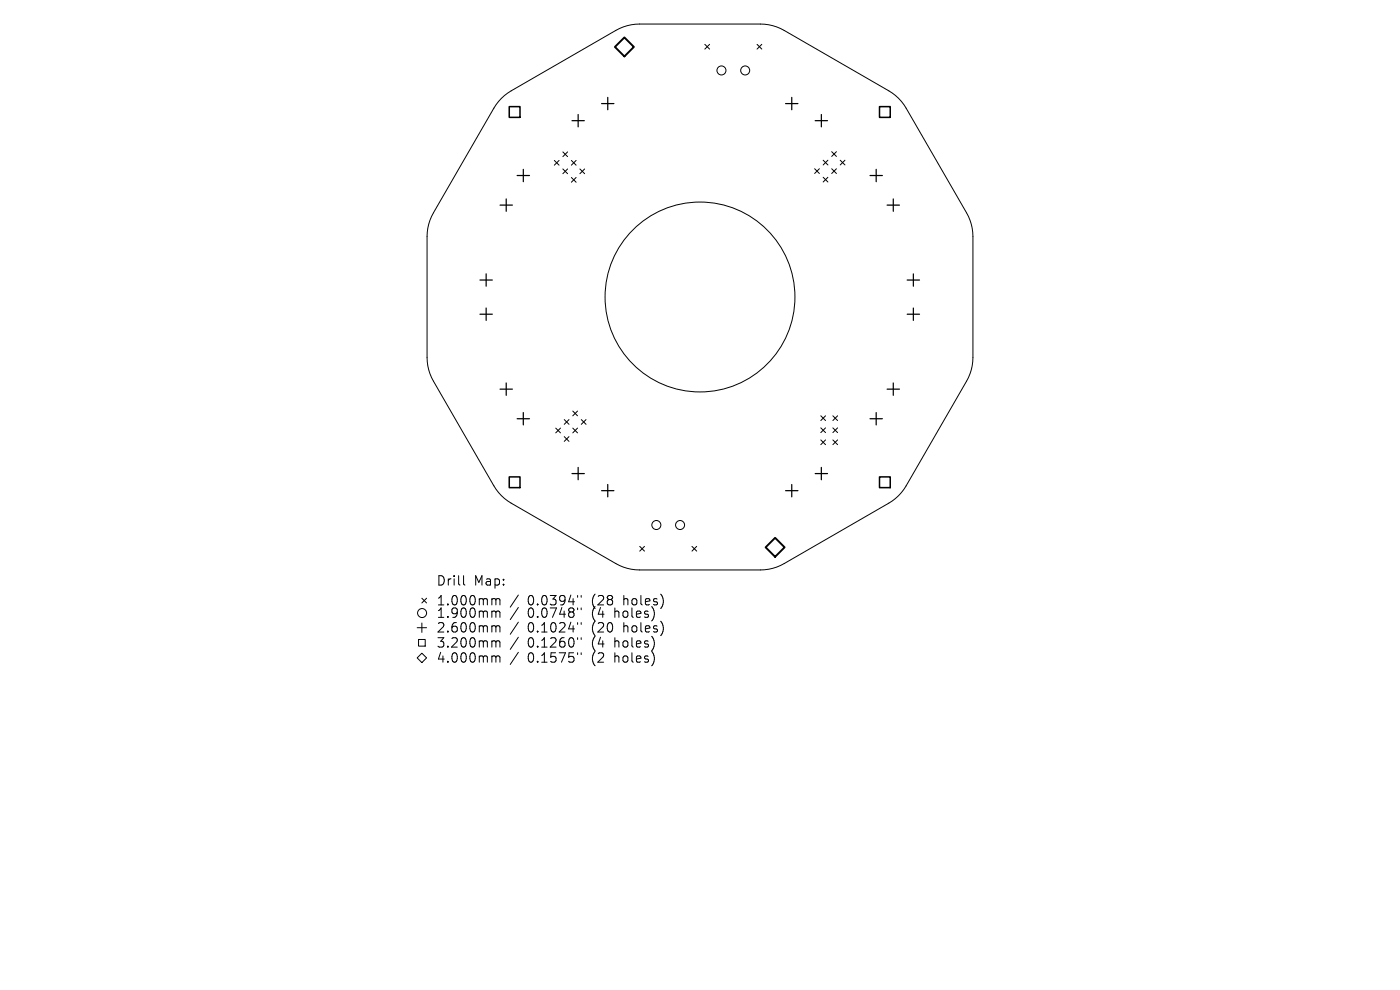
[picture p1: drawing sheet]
<svg xmlns="http://www.w3.org/2000/svg" width="297mm" height="210mm" viewBox="0 0 297 210" stroke-linecap="round" stroke-linejoin="round" font-family="sans-serif">
<defs><g id="words">
<g font-size="2.8">
<text x="92.5" y="124.5">Drill</text>
<text x="100.5" y="124.5">Map:</text>
<text x="92.5" y="128.7">1.000mm</text>
<text x="92.5" y="131.3">1.900mm</text>
<text x="111.9" y="128.7">0.0394&quot;</text>
<text x="111.9" y="131.3">0.0748&quot;</text>
<text x="125.7" y="128.7">(28</text>
<text x="125.7" y="131.3">(4</text>
<text x="130.6" y="131.3">holes)</text>
<text x="132.5" y="128.7">holes)</text>
<text x="92.5" y="134.5">2.600mm</text>
<text x="92.5" y="137.7">3.200mm</text>
<text x="111.9" y="134.5">0.1024&quot;</text>
<text x="111.9" y="137.7">0.1260&quot;</text>
<text x="125.7" y="134.5">(20</text>
<text x="125.7" y="137.7">(4</text>
<text x="130.6" y="137.7">holes)</text>
<text x="132.5" y="134.5">holes)</text>
<text x="92.5" y="140.9">4.000mm</text>
<text x="111.9" y="140.9">0.1575&quot;</text>
<text x="125.7" y="140.9">(2</text>
<text x="130.6" y="140.9">holes)</text>
</g>
</g></defs>
<g fill="none" stroke="#000" stroke-width=".21">
<path d="M149.5 9.4l1 1M150.5 9.4l-1 1M160.6 9.4l1 1M161.6 9.4l-1 1M106.4 20.9l2.1-1.6 22.1-12.9 2.5-1 2.6-.3h25.6l2.6 .3 2.5 1 22.2 12.9 2 1.6 1.6 2.1 12.9 22.2 1 2.4 .3 2.6v25.6l-.3 2.6-1 2.5-12.9 22.2-1.6 2-2 1.6-22.2 12.9-2.5 1-2.6 .3h-25.6l-2.6-.3-2.5-1-22.1-12.9-2.1-1.6-1.6-2-12.9-22.2-1-2.5-.3-2.6v-25.6l.3-2.6 1-2.4 12.9-22.2zM117.6 34l1 1M118.6 34l-1 1M119.4 35.8l1 1M119.4 32.2l1 1M120.4 32.2l-1 1M120.4 35.8l-1 1M121.2 37.6l1 1.1"/>
<path d="M121.2 34l1 1M122.2 34l-1 1M122.2 37.6l-1 1.1M123 35.8l1 1M124 35.8l-1 1M172.8 35.8l1 1M173.8 35.8l-1 1M174.6 37.6l1 1M174.6 34l1 1M175.6 34l-1 1M175.6 37.6l-1 1M176.4 35.8l1 1"/>
<path d="M176.4 32.2l1 1M177.4 32.2l-1 1M177.4 35.8l-1 1M178.2 34l1.1 1M179.3 34l-1.1 1M117.9 90.8l1 1M118.9 90.8l-1 1M119.7 92.6l1 1M119.7 89l1 1M120.7 89l-1 1M120.7 92.6l-1 1M121.5 90.8l1 1"/>
<path d="M121.5 87.2l1 1M122.5 87.2l-1 1M122.5 90.8l-1 1M123.3 89l1 1M124.3 89l-1 1M174.1 88.2l1 1M174.1 90.8l1 1M174.1 93.3l1 1M175.1 88.2l-1 1M175.1 90.8l-1 1M175.1 93.3l-1 1M176.7 90.8l1 1"/>
<path d="M176.7 93.3l1 1M176.7 88.2l1 1M177.7 88.2l-1 1M177.7 90.8l-1 1M177.7 93.3l-1 1M135.7 115.9l1 1M136.7 115.9l-1 1M146.8 115.9l1 1M147.8 115.9l-1 1M88.5 133.2h2M88.8 135.7h1.4v1.4h-1.4zM89.5 126.9l1 1"/>
<path d="M89.5 138.6l1 1-1 1-1-1zM89.5 132.2v2M90.5 126.9l-1 1M98.3 122.1v1.7l.3 .3M104.6 127l.5 .1 .1 .2M104.6 129.6h.3l.3 .3M104.6 132.7l.5 .1 .1 .2M104.6 135.9h.3l.3 .3M104.6 139.1l.5 .1 .1 .2M105.2 127.3l.3-.3 .5 .1 .1 1.2M105.2 127.3v1M105.2 129.9v1.1"/>
<path d="M105.2 133v1.1M105.2 136.2v1.1M105.2 139.4v1.1M105.2 129.9l.3-.3 .5 .1 .1 1.3M105.2 133l.3-.3 .5 .1 .1 1.3M105.2 136.2l.3-.3 .5 .1 .1 1.3M105.2 139.4l.3-.3 .5 .1 .1 1.3M110 126.2l-1.8 2.6M110 128.9l-1.8 2.5M110 132l-1.8 2.5M110 135.2l-1.8 2.5M110 138.4l-1.8 2.5"/>
<path d="M122.5 126.3v.4M122.5 129v.3M122.5 132.1v.4M122.5 135.3v.4M122.5 138.5v.4M123.3 126.3v.4M123.3 129v.3M123.3 132.1v.4M123.3 135.3v.4M123.3 138.5v.4"/>
<circle cx="153.1" cy="14.9" r=".96"/>
<circle cx="158.1" cy="14.9" r=".96"/>
<circle cx="148.5" cy="63" r="20.1"/>
<circle cx="139.2" cy="111.4" r=".96"/>
<circle cx="144.3" cy="111.4" r=".96"/>
<circle cx="89.5" cy="130" r=".96"/>
</g>
<g fill="none" stroke="#000" stroke-width=".26">
<path d="M109.7 37.2h2.6M111 35.9v2.6M121.3 25.6h2.7M122.7 24.3v2.6M127.6 22h2.6M128.9 20.7v2.6M166.7 22h2.6M168 20.7v2.6M172.9 25.6h2.7M174.2 24.3v2.6M184.6 37.2h2.6M185.9 35.9v2.6"/>
<path d="M101.8 59.4h2.6M103.1 58.1v2.6M106.1 43.5h2.6M107.4 42.2v2.6M188.2 43.5h2.6M189.5 42.2v2.6M192.5 59.4h2.6M193.8 58.1v2.6M101.8 66.7h2.6M103.1 65.3v2.7M192.5 66.7h2.6M193.8 65.3v2.7"/>
<path d="M106.1 82.5h2.6M107.4 81.2v2.7M109.7 88.8h2.6M111 87.5v2.6M122.7 99.2v2.6M174.2 99.2v2.6M184.6 88.8h2.6M185.9 87.5v2.6M188.2 82.5h2.6M189.5 81.2v2.7M121.3 100.5h2.7M127.6 104.1h2.6"/>
<path d="M128.9 102.8v2.6M166.7 104.1h2.6M168 102.8v2.6M172.9 100.5h2.7"/>
</g>
<path d="M108 22.6h2.3v2.3h-2.3zM186.6 22.6h2.3v2.3h-2.3zM108 101.2h2.3v2.2h-2.3zM186.6 101.2h2.3v2.2h-2.3z" fill="none" stroke="#000" stroke-width=".32"/>
<path d="M130.4 10l2.1-2.1 2 2.1-2 2zM164.4 114.1l2 2-2 2-2-2z" fill="none" stroke="#000" stroke-width=".4"/>
<use href="#words"/>
</svg>
